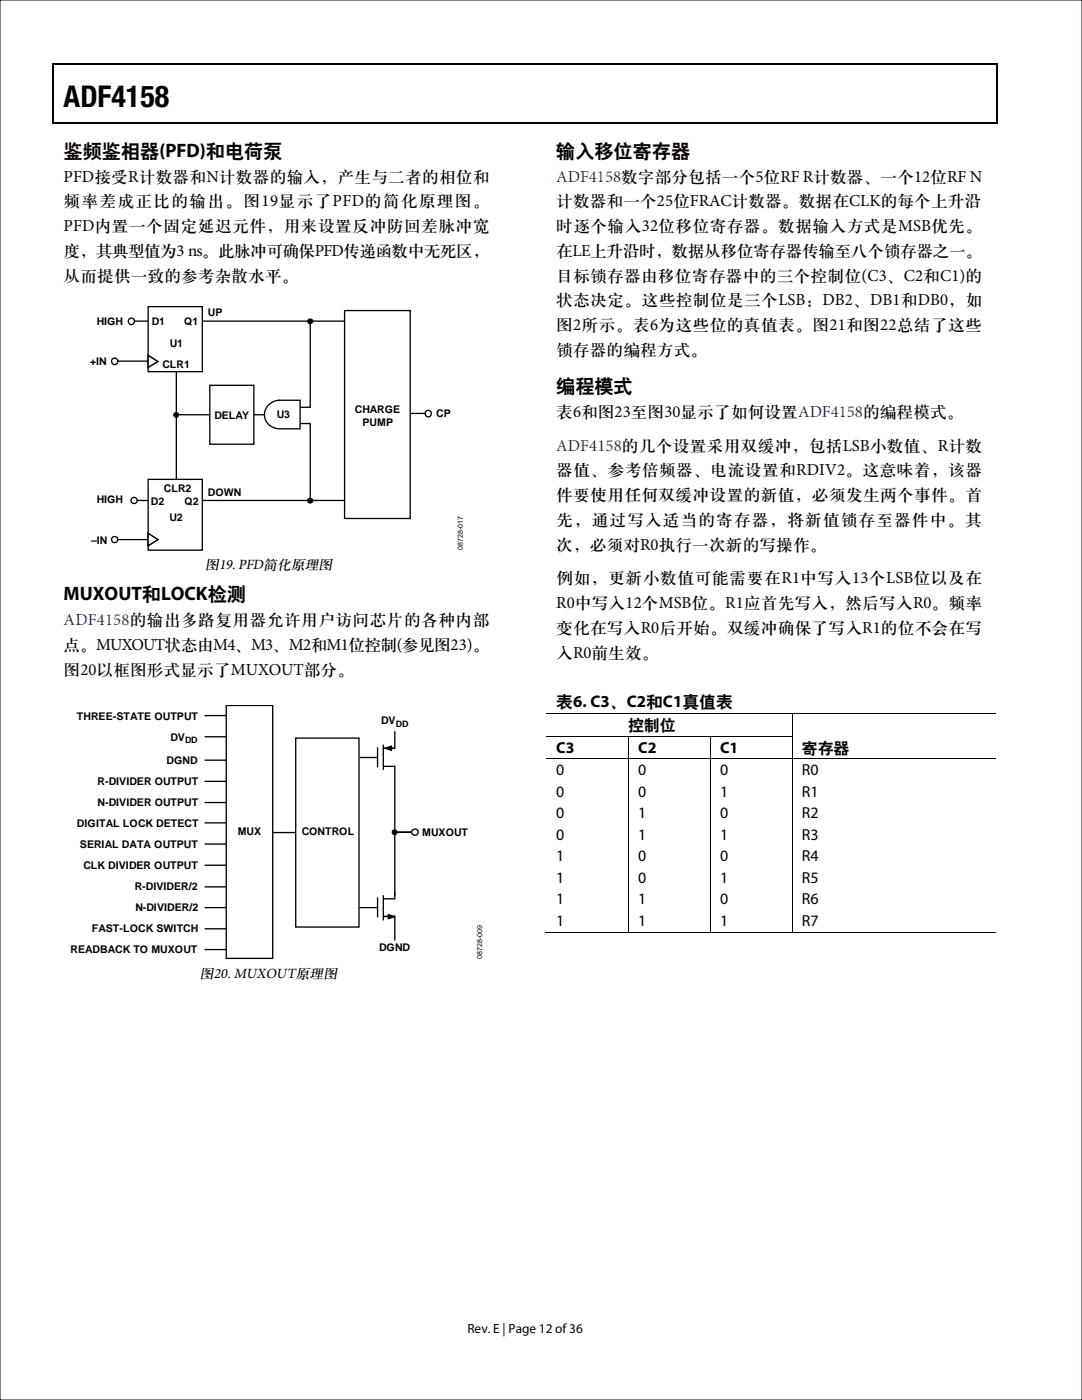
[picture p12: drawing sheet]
<svg xmlns="http://www.w3.org/2000/svg" width="216mm" height="279mm" viewBox="0 0 216 279" stroke-linecap="round" stroke-linejoin="round" font-family="sans-serif">
<defs><g id="words">
<text font-size="6" x="12.7" y="21.3">ADF4158</text>
<g font-size="3.9" fill="#070001">
<text x="12.7" y="31.3">鉴频鉴相器(PFD)和电荷泵</text>
<text x="111" y="31.3">输入移位寄存器</text>
<text x="111" y="78.3">编程模式</text>
<text x="12.7" y="119.8">MUXOUT和LOCK检测</text>
</g>
<g font-size="3.4" fill="#070001">
<text x="12.7" y="36.3">PFD接受R计数器和N计数器的输入，产生与二者的相位和</text>
<text x="12.7" y="41.2">频率差成正比的输出。图19显示了PFD的简化原理图。</text>
<text x="111" y="41.2">计数器和一个25位FRAC计数器。数据在CLK的每个上升沿</text>
<text x="12.7" y="46.1">PFD内置一个固定延迟元件，用来设置反冲防回差脉冲宽</text>
<text x="111" y="46.1">时逐个输入32位移位寄存器。数据输入方式是MSB优先。</text>
<text x="12.7" y="51.1">度，其典型值为3 ns。此脉冲可确保PFD传递函数中无死区，</text>
<text x="111" y="51.1">在LE上升沿时，数据从移位寄存器传输至八个锁存器之一。</text>
<text x="12.7" y="56">从而提供一致的参考杂散水平。</text>
<text x="111" y="56">目标锁存器由移位寄存器中的三个控制位(C3、C2和C1)的</text>
<text x="111" y="65.9">图2所示。表6为这些位的真值表。图21和图22总结了这些</text>
<text x="111" y="61">状态决定。这些控制位是三个LSB：DB2、DB1和DB0，如</text>
<text x="111" y="70.8">锁存器的编程方式。</text>
<text x="111" y="83.2">表6和图23至图30显示了如何设置ADF4158的编程模式。</text>
<text x="111" y="94.9">器值、参考倍频器、电流设置和RDIV2。这意味着，该器</text>
<text x="111" y="99.8">件要使用任何双缓冲设置的新值，必须发生两个事件。首</text>
<text x="111" y="104.8">先，通过写入适当的寄存器，将新值锁存至器件中。其</text>
<text x="111" y="109.7">次，必须对R0执行一次新的写操作。</text>
<text x="111" y="116.4">例如，更新小数值可能需要在R1中写入13个LSB位以及在</text>
<text x="111" y="121.3">R0中写入12个MSB位。R1应首先写入，然后写入R0。频率</text>
<text x="12.7" y="129.7">点。MUXOUT状态由M4、M3、M2和M1位控制(参见图23)。</text>
<text x="111" y="126.3">变化在写入R0后开始。双缓冲确保了写入R1的位不会在写</text>
<text x="111" y="131.2">入R0前生效。</text>
<text x="12.7" y="134.7">图20以框图形式显示了MUXOUT部分。</text>
</g>
<g font-size="3.4" fill="#00f">
<text x="111" y="36.3">ADF4158数字部分包括一个5位RF R计数器、一个12位RF N</text>
<text x="111" y="89.9">ADF4158的几个设置采用双缓冲，包括LSB小数值、R计数</text>
<text x="12.7" y="124.8">ADF4158的输出多路复用器允许用户访问芯片的各种内部</text>
</g>
<text font-size="3.3" x="111" y="141.1">表6. C3、C2和C1真值表</text>
<g font-size="3.2">
<text x="125.3" y="145.7">控制位</text>
<text x="111" y="150.2">C3</text>
<text x="111" y="154.7">0</text>
<text x="127.3" y="150.2">C2</text>
<text x="127.3" y="154.7">0</text>
<text x="143.7" y="150.2">C1</text>
<text x="143.7" y="154.7">0</text>
<text x="160" y="150.2">寄存器</text>
<text x="160" y="154.7">R0</text>
<text x="111" y="159">0</text>
<text x="127.3" y="159">0</text>
<text x="143.7" y="159">1</text>
<text x="160" y="159">R1</text>
<text x="111" y="163.3">0</text>
<text x="111" y="167.6">0</text>
<text x="127.3" y="163.3">1</text>
<text x="127.3" y="167.6">1</text>
<text x="143.7" y="163.3">0</text>
<text x="143.7" y="167.6">1</text>
<text x="160" y="163.3">R2</text>
<text x="160" y="167.6">R3</text>
<text x="111" y="171.9">1</text>
<text x="127.3" y="171.9">0</text>
<text x="143.7" y="171.9">0</text>
<text x="160" y="171.9">R4</text>
<text x="111" y="176.2">1</text>
<text x="127.3" y="176.2">0</text>
<text x="143.7" y="176.2">1</text>
<text x="160" y="176.2">R5</text>
<text x="111" y="180.5">1</text>
<text x="111" y="184.8">1</text>
<text x="127.3" y="180.5">1</text>
<text x="127.3" y="184.8">1</text>
<text x="143.7" y="180.5">0</text>
<text x="143.7" y="184.8">1</text>
<text x="160" y="180.5">R6</text>
<text x="160" y="184.8">R7</text>
</g>
<g font-size="2.9">
<text x="40.9" y="113.5">图19. PFD简化原理图</text>
<text x="39.9" y="195.2">图20. MUXOUT原理图</text>
</g>
<text font-size="2.7" x="93.3" y="266">Rev. E | Page 12 of 36</text>
<g font-size="2.1">
<text x="19.3" y="64.9">HIGH</text>
<text x="30.3" y="65">D1</text>
<text x="36.8" y="65">Q1</text>
<text x="41.5" y="63.1">UP</text>
<text x="33.9" y="69.2">U1</text>
<text x="18" y="72.9">+IN</text>
<text x="32.4" y="73.4">CLR1</text>
<text x="42.8" y="83.5">DELAY</text>
<text x="55.2" y="83.5">U3</text>
<text x="70.8" y="82.5">CHARGE</text>
<text x="87" y="83.2">CP</text>
<text x="72.3" y="85">PUMP</text>
<text x="19.3" y="100.5">HIGH</text>
<text x="30.1" y="100.8">D2</text>
<text x="32.7" y="98.2">CLR2</text>
<text x="36.8" y="100.8">Q2</text>
<text x="41.5" y="99">DOWN</text>
<text x="33.8" y="104.1">U2</text>
<text x="18.2" y="108.5">–IN</text>
<text x="15.4" y="143.6">THREE-STATE OUTPUT</text>
<text x="34" y="147.8">DV</text>
<text x="76" y="144.6">DV</text>
<text x="33.2" y="152.5">DGND</text>
<text x="19.5" y="160.9">N-DIVIDER OUTPUT</text>
<text x="19.5" y="156.7">R-DIVIDER OUTPUT</text>
<text x="15.4" y="165.1">DIGITAL LOCK DETECT</text>
<text x="47.4" y="166.6">MUX</text>
<text x="60.2" y="166.6">CONTROL</text>
<text x="84.3" y="166.8">MUXOUT</text>
<text x="15.9" y="169.3">SERIAL DATA OUTPUT</text>
<text x="16.7" y="173.5">CLK DIVIDER OUTPUT</text>
<text x="26.9" y="177.7">R-DIVIDER/2</text>
<text x="27" y="181.9">N-DIVIDER/2</text>
<text x="14.1" y="190.3">READBACK TO MUXOUT</text>
<text x="18.3" y="186.1">FAST-LOCK SWITCH</text>
<text x="75.6" y="189.8">DGND</text>
</g>
<g font-size="1.8">
<text x="36.9" y="148.3">DD</text>
<text x="79" y="145.1">DD</text>
</g>
<g font-size="1.4">
<text x="92.3" y="109.8" transform="rotate(-90 92.3 109.8)">08728-017</text>
<text x="96.2" y="191.3" transform="rotate(-90 96.2 191.3)">08728-009</text>
</g>
</g></defs>
<path d="M10.5 12.7h.3v1h-.3zM10.5 12.7h.3v.3h-.3zM133.3 12.7h.3v.3h-.3zM198.8 12.7h.2v1h-.2zM198.8 12.7h.2v.3h-.2zM10.5 24.4h.3v.2h-.3zM133.1 24.4h.2v.2h-.2zM198.8 24.4h.2v.2h-.2z" fill="#000"/>
<path d="M10.7 13.7v10.7M10.8 12.8h122.5M133.6 12.8h65.2M198.9 13.7v10.7M10.8 24.5h188" fill="none" stroke="#000" stroke-width=".25"/>
<path d="M26.8 64.1h42M35.2 74.2v22.6M27.4 99.9h41.9M35.4 82.8h17.4" fill="none" stroke="#000" stroke-width=".26"/>
<path d="M29.6 95.7h10.8v14.1h-10.8z" fill="#fff"/>
<path d="M29.6 95.7h10.8v14.1h-10.8z" fill="none" stroke="#000" stroke-width=".26"/>
<path d="M53.4 81a3.2 3.2 0 0 1 2.4-1.1h4.1v5.7h-4.1a2.81 2.81 0 0 1-2.7-1.5 2.81 2.81 0 0 1 .3-3.1z" fill="#fff" stroke="#000" stroke-width=".26"/>
<g fill="none" stroke="#000" stroke-width=".26">
<circle cx="22.9" cy="72.1" r=".64"/>
<circle cx="26.2" cy="64.1" r=".64"/>
<circle cx="26.7" cy="99.9" r=".62"/>
<circle cx="85.4" cy="82.6" r=".64"/>
<circle cx="22.9" cy="107.7" r=".62"/>
</g>
<path d="M41.9 76.9h8.8v11.8h-8.8z" fill="#fff"/>
<path d="M41.9 76.9h8.8v11.8h-8.8zM81.7 82.5h3.1" fill="none" stroke="#000" stroke-width=".26"/>
<path d="M68.8 62h13.1v41.5h-13.1z" fill="#fff"/>
<path d="M61.9 64.1v17.2h-2M68.8 62h13.1v41.5h-13.1zM59.9 84.5h2v15.3" fill="none" stroke="#000" stroke-width=".26"/>
<g fill="#000">
<circle cx="61.9" cy="64.1" r=".51"/>
<circle cx="35.2" cy="82.8" r=".47"/>
<circle cx="61.9" cy="99.9" r=".51"/>
</g>
<g fill="none" stroke="#000" stroke-width=".2">
<circle cx="61.9" cy="64.1" r=".51"/>
<circle cx="61.9" cy="99.9" r=".51"/>
</g>
<path d="M29.6 61.2h10.8v13h-10.8z" fill="#fff"/>
<path d="M29.6 61.2h10.8v13h-10.8z" fill="none" stroke="#000" stroke-width=".26"/>
<path d="M23.5 72.1h6z" fill="#fff"/>
<path d="M23.5 72.1h6" fill="none" stroke="#000" stroke-width=".26"/>
<path d="M29.6 70.9l1.9 1.3-1.9 1.1z" fill="#fff"/>
<path d="M29.6 70.9l1.9 1.3-1.9 1.1z" fill="none" stroke="#000" stroke-width=".26"/>
<path d="M29.6 70.9l1.9 1.3-1.9 1.1z" fill="#fff"/>
<path d="M29.6 70.9l1.9 1.3-1.9 1.1z" fill="none" stroke="#000" stroke-width=".26"/>
<path d="M23.5 107.7h6z" fill="#fff"/>
<path d="M23.5 107.7h6" fill="none" stroke="#000" stroke-width=".26"/>
<path d="M29.6 106.5l1.9 1.2-1.9 1.2z" fill="#fff"/>
<path d="M29.6 106.5l1.9 1.2-1.9 1.2z" fill="none" stroke="#000" stroke-width=".26"/>
<path d="M29.6 106.5l1.9 1.2-1.9 1.2z" fill="#fff"/>
<g fill="none" stroke="#000" stroke-width=".26">
<path d="M29.6 106.5l1.9 1.2-1.9 1.2zM40.8 147h4.5M40.8 142.8h4.5M40.8 151.7h4.5M40.8 155.9h4.5M40.8 160.2h4.5M40.8 164.2h4.5M40.8 168.4h4.5M40.8 172.7h4.5M40.8 177h4.5M40.8 181.1h4.5M40.8 185.4h4.5"/>
<path d="M40.8 189.5h4.5"/>
</g>
<circle cx="35.2" cy="82.8" r=".47" fill="#000"/>
<circle cx="35.2" cy="82.8" r=".47" fill="none" stroke="#000" stroke-width=".2"/>
<path d="M78.8 166.1h3.5" fill="none" stroke="#000" stroke-width=".35"/>
<path d="M59 147.3h12.6v37.7h-12.6z" fill="#fff"/>
<path d="M59 147.3h12.6v37.7h-12.6z" fill="none" stroke="#000" stroke-width=".26"/>
<circle cx="82.8" cy="166.1" r=".63" fill="#fff"/>
<g fill="none" stroke="#000" stroke-width=".26">
<path d="M71.8 151.2h3.4M75.3 149.2v3.9M76.5 152.9h2.3v26.5h-2.3M76.5 148.6v5M78.8 146.1v3.2h-2.3M54.5 166.2h4.4M75.3 179.1v4M76.5 178.7v5M71.7 181.1h3.5M76.5 182.9h2.3v4.7"/>
<circle cx="82.8" cy="166.1" r=".63"/>
</g>
<g fill="#000">
<path d="M76.7 149.2l1.5-.5v1.2l-1.5-.5zM77.4 182.4l1.5 .4v.3l-1.5 .4z"/>
<circle cx="78.7" cy="166.1" r=".49"/>
</g>
<circle cx="78.7" cy="166.1" r=".49" fill="none" stroke="#000" stroke-width=".2"/>
<path d="M45.1 140.8h9.3v50.5h-9.3z" fill="#fff"/>
<path d="M45.1 140.8h9.3v50.5h-9.3z" fill="none" stroke="#000" stroke-width=".26"/>
<g fill="none" stroke="#000" stroke-width=".2">
<path d="M109.1 142.4h48.9M109.1 146.9h16.2M109.1 151.5h16.2M125.4 147v4.4M125.4 151.6v34.3M125.5 146.9h16.1M125.5 151.5h16.1M141.7 147v4.4M141.7 151.6v34.3M141.8 146.9h16.2M141.8 151.5h16.2M158.1 142.5v4.4"/>
<path d="M158.1 147v4.4M158.1 151.6v34.3M158.2 142.4h40.5M158.2 151.5h40.5M108.8 186h16.5M125.5 186h16.1M141.8 186h16.2M158.2 186h40.5"/>
</g>
<path d="M125.3 146.9h.2v.1h-.2zM125.3 151.4h.2v.2h-.2zM141.6 146.9h.2v.1h-.2zM141.6 151.4h.2v.2h-.2zM158 142.3h.2v.2h-.2zM158 146.9h.2v.1h-.2zM158 151.4h.2v.2h-.2zM125.3 185.9h.2v.2h-.2zM141.6 185.9h.2v.2h-.2zM158 185.9h.2v.2h-.2z" fill="#000"/>
<path d="M0 0h215.9v279.4h-215.9z" fill="none" stroke="#080102" stroke-width=".2"/>
<use href="#words"/>
</svg>
